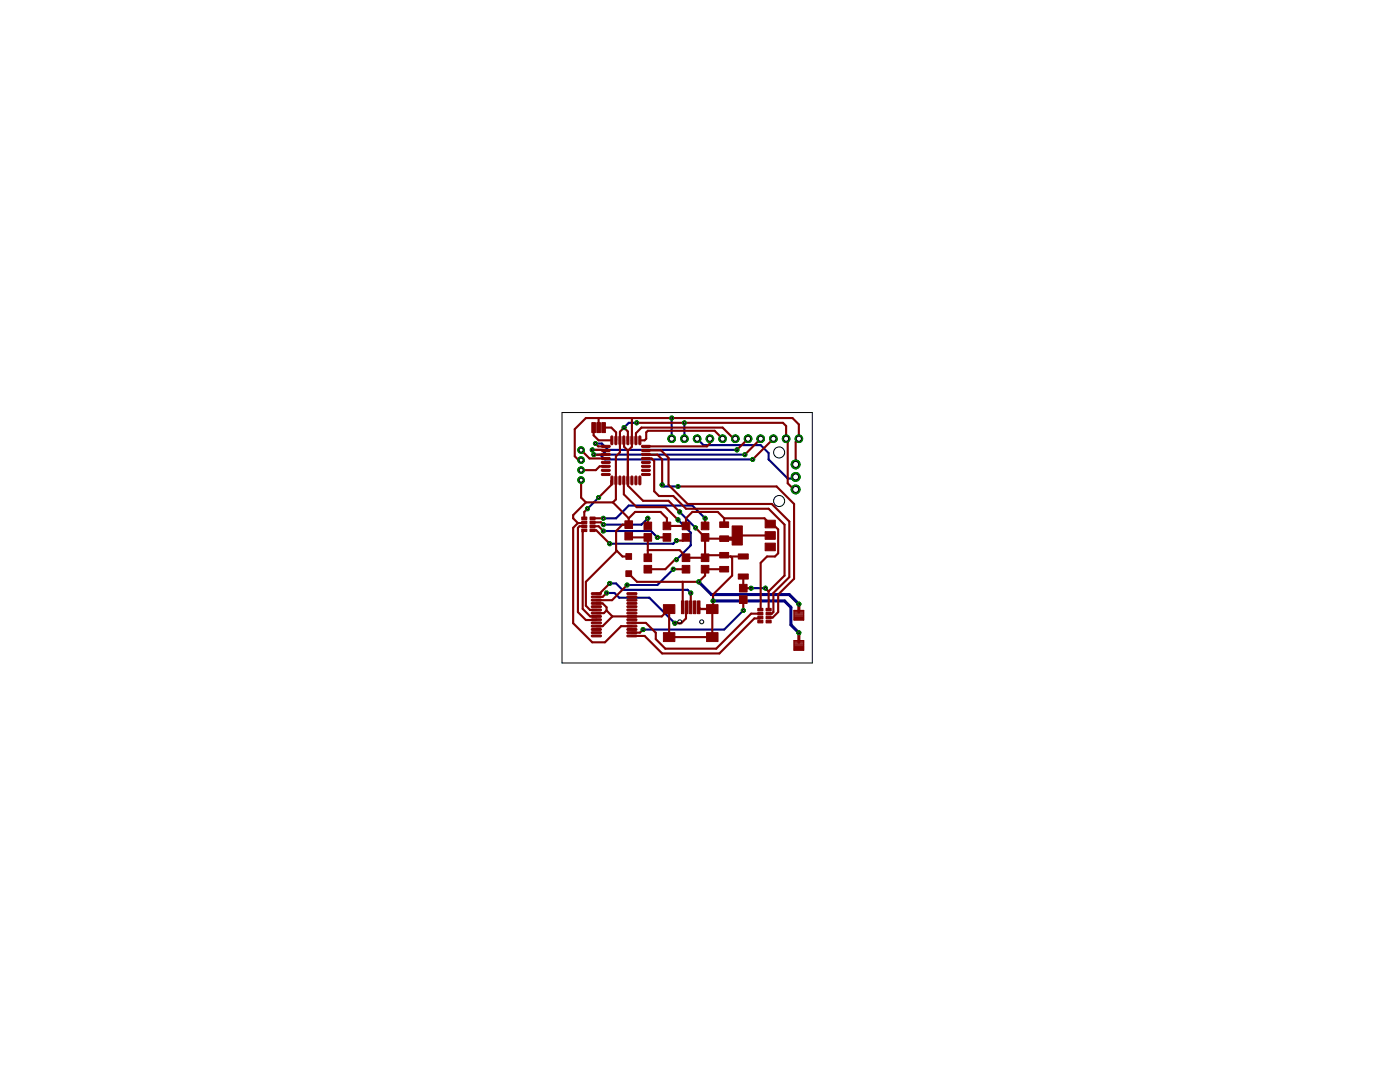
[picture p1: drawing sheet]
<svg xmlns="http://www.w3.org/2000/svg" width="279mm" height="216mm" viewBox="0 0 279 216" stroke-linecap="round" stroke-linejoin="round" font-family="sans-serif">
<g fill="none" stroke="#000080" stroke-width=".42">
<path d="M118.2 89.8h1.9l1 .9h27.6M118.5 90.7h1.3l.9 1h29.5M118.8 88.5h1.3l1.3 1.3h25.7M119.5 99.3l-2.3 2.2M127.1 84.4h-1.6l-1 .9M132.1 96.8l.4 .3h2.8M134 83.4v4.1M136.6 84.4v3.1M139.1 87.5l1.3 1.3h11.4l1.6 1.6v1.3l3.8 3.8h1.3l.3-.3M120.4 103.4h2.6l2.5-2.5h12.7l2.5 2.5M120.4 106h9.5l1.3 1.2M121.1 118.3h1.5l1 1h6l5.1 5.1"/>
<path d="M121.7 116.4h1.3l1.2 1.3h13l.7 .6M129.3 103.4l-1.3 1.3h-7.6M134.4 113.6l-3.2 3.1M135 107.9l-.6 .6h-12.7M135.3 103.7l2.6 2.6v2.5l-2.9 2.9M135.6 102.2l3.2 3.1M149.9 117.4h2.9M148.3 121.8l-3.8 3.8h-16.2"/>
</g>
<path d="M139.4 116.1l2.6 2.5h15.5l1.9 1.9M142.3 119.9h14.3l1.2 1.3v3.5l1.6 1.6" fill="none" stroke="#000080" stroke-width=".61"/>
<path d="M125.2 116.7h6" fill="none" stroke="#000080" stroke-width=".38"/>
<circle cx="116" cy="93.8" r=".66" fill="#008000" stroke="#008000" stroke-width=".2"/>
<circle cx="116" cy="93.8" r=".4" fill="#fff" stroke="#000" stroke-width=".2"/>
<circle cx="116" cy="95.8" r=".66" fill="#008000" stroke="#008000" stroke-width=".2"/>
<circle cx="116" cy="95.8" r=".4" fill="#fff" stroke="#000" stroke-width=".2"/>
<circle cx="116" cy="91.8" r=".66" fill="#008000" stroke="#008000" stroke-width=".2"/>
<circle cx="116" cy="91.8" r=".4" fill="#fff" stroke="#000" stroke-width=".2"/>
<circle cx="116" cy="89.8" r=".66" fill="#008000" stroke="#008000" stroke-width=".2"/>
<circle cx="116" cy="89.8" r=".4" fill="#fff" stroke="#000" stroke-width=".2"/>
<circle cx="134" cy="87.5" r=".76" fill="#008000" stroke="#008000" stroke-width=".2"/>
<circle cx="134" cy="87.5" r=".51" fill="#fff" stroke="#000" stroke-width=".2"/>
<circle cx="136.6" cy="87.5" r=".76" fill="#008000" stroke="#008000" stroke-width=".2"/>
<circle cx="136.6" cy="87.5" r=".51" fill="#fff" stroke="#000" stroke-width=".2"/>
<circle cx="139.1" cy="87.5" r=".76" fill="#008000" stroke="#008000" stroke-width=".2"/>
<circle cx="139.1" cy="87.5" r=".51" fill="#fff" stroke="#000" stroke-width=".2"/>
<circle cx="141.7" cy="87.5" r=".76" fill="#008000" stroke="#008000" stroke-width=".2"/>
<circle cx="141.7" cy="87.5" r=".51" fill="#fff" stroke="#000" stroke-width=".2"/>
<circle cx="144.2" cy="87.5" r=".76" fill="#008000" stroke="#008000" stroke-width=".2"/>
<circle cx="144.2" cy="87.5" r=".51" fill="#fff" stroke="#000" stroke-width=".2"/>
<circle cx="146.7" cy="87.5" r=".76" fill="#008000" stroke="#008000" stroke-width=".2"/>
<circle cx="146.7" cy="87.5" r=".51" fill="#fff" stroke="#000" stroke-width=".2"/>
<circle cx="149.3" cy="87.5" r=".76" fill="#008000" stroke="#008000" stroke-width=".2"/>
<circle cx="149.3" cy="87.5" r=".51" fill="#fff" stroke="#000" stroke-width=".2"/>
<circle cx="151.8" cy="87.5" r=".76" fill="#008000" stroke="#008000" stroke-width=".2"/>
<circle cx="151.8" cy="87.5" r=".51" fill="#fff" stroke="#000" stroke-width=".2"/>
<circle cx="154.3" cy="87.5" r=".76" fill="#008000" stroke="#008000" stroke-width=".2"/>
<circle cx="154.3" cy="87.5" r=".51" fill="#fff" stroke="#000" stroke-width=".2"/>
<circle cx="156.9" cy="87.5" r=".76" fill="#008000" stroke="#008000" stroke-width=".2"/>
<circle cx="156.9" cy="87.5" r=".51" fill="#fff" stroke="#000" stroke-width=".2"/>
<circle cx="159.4" cy="87.5" r=".76" fill="#008000" stroke="#008000" stroke-width=".2"/>
<circle cx="159.4" cy="87.5" r=".51" fill="#fff" stroke="#000" stroke-width=".2"/>
<circle cx="158.8" cy="97.7" r=".89" fill="#008000" stroke="#008000" stroke-width=".2"/>
<circle cx="158.8" cy="97.7" r=".59" fill="#fff" stroke="#000" stroke-width=".2"/>
<circle cx="158.8" cy="92.7" r=".89" fill="#008000" stroke="#008000" stroke-width=".2"/>
<circle cx="158.8" cy="92.7" r=".59" fill="#fff" stroke="#000" stroke-width=".2"/>
<circle cx="158.8" cy="95.2" r=".89" fill="#008000" stroke="#008000" stroke-width=".2"/>
<circle cx="158.8" cy="95.2" r=".59" fill="#fff" stroke="#000" stroke-width=".2"/>
<circle cx="147.1" cy="89.8" r=".4" fill="#008000" stroke="#008000" stroke-width=".2"/>
<circle cx="147.1" cy="89.8" r=".19" fill="#fff" stroke="#000" stroke-width=".2"/>
<circle cx="118.8" cy="88.5" r=".4" fill="#008000" stroke="#008000" stroke-width=".2"/>
<circle cx="118.8" cy="88.5" r=".19" fill="#fff" stroke="#000" stroke-width=".2"/>
<circle cx="152.8" cy="117.4" r=".4" fill="#008000" stroke="#008000" stroke-width=".2"/>
<circle cx="152.8" cy="117.4" r=".19" fill="#fff" stroke="#000" stroke-width=".2"/>
<circle cx="149.9" cy="117.4" r=".4" fill="#008000" stroke="#008000" stroke-width=".2"/>
<circle cx="149.9" cy="117.4" r=".19" fill="#fff" stroke="#000" stroke-width=".2"/>
<circle cx="148.7" cy="90.7" r=".4" fill="#008000" stroke="#008000" stroke-width=".2"/>
<circle cx="148.7" cy="90.7" r=".19" fill="#fff" stroke="#000" stroke-width=".2"/>
<circle cx="118.2" cy="89.8" r=".4" fill="#008000" stroke="#008000" stroke-width=".2"/>
<circle cx="118.2" cy="89.8" r=".19" fill="#fff" stroke="#000" stroke-width=".2"/>
<circle cx="150.2" cy="91.7" r=".4" fill="#008000" stroke="#008000" stroke-width=".2"/>
<circle cx="150.2" cy="91.7" r=".19" fill="#fff" stroke="#000" stroke-width=".2"/>
<circle cx="118.5" cy="90.7" r=".4" fill="#008000" stroke="#008000" stroke-width=".2"/>
<circle cx="118.5" cy="90.7" r=".19" fill="#fff" stroke="#000" stroke-width=".2"/>
<circle cx="135.3" cy="103.7" r=".4" fill="#008000" stroke="#008000" stroke-width=".2"/>
<circle cx="135.3" cy="103.7" r=".19" fill="#fff" stroke="#000" stroke-width=".2"/>
<circle cx="135" cy="111.7" r=".4" fill="#008000" stroke="#008000" stroke-width=".2"/>
<circle cx="135" cy="111.7" r=".19" fill="#fff" stroke="#000" stroke-width=".2"/>
<circle cx="117.2" cy="101.5" r=".4" fill="#008000" stroke="#008000" stroke-width=".2"/>
<circle cx="117.2" cy="101.5" r=".19" fill="#fff" stroke="#000" stroke-width=".2"/>
<circle cx="119.5" cy="99.3" r=".4" fill="#008000" stroke="#008000" stroke-width=".2"/>
<circle cx="119.5" cy="99.3" r=".19" fill="#fff" stroke="#000" stroke-width=".2"/>
<circle cx="135.6" cy="102.2" r=".4" fill="#008000" stroke="#008000" stroke-width=".2"/>
<circle cx="135.6" cy="102.2" r=".19" fill="#fff" stroke="#000" stroke-width=".2"/>
<circle cx="138.8" cy="105.3" r=".4" fill="#008000" stroke="#008000" stroke-width=".2"/>
<circle cx="138.8" cy="105.3" r=".19" fill="#fff" stroke="#000" stroke-width=".2"/>
<circle cx="142.3" cy="119.9" r=".4" fill="#008000" stroke="#008000" stroke-width=".2"/>
<circle cx="142.3" cy="119.9" r=".19" fill="#fff" stroke="#000" stroke-width=".2"/>
<circle cx="159.4" cy="126.3" r=".4" fill="#008000" stroke="#008000" stroke-width=".2"/>
<circle cx="159.4" cy="126.3" r=".19" fill="#fff" stroke="#000" stroke-width=".2"/>
<circle cx="134" cy="83.4" r=".4" fill="#008000" stroke="#008000" stroke-width=".2"/>
<circle cx="134" cy="83.4" r=".19" fill="#fff" stroke="#000" stroke-width=".2"/>
<circle cx="136.6" cy="84.4" r=".4" fill="#008000" stroke="#008000" stroke-width=".2"/>
<circle cx="136.6" cy="84.4" r=".19" fill="#fff" stroke="#000" stroke-width=".2"/>
<circle cx="124.5" cy="85.3" r=".4" fill="#008000" stroke="#008000" stroke-width=".2"/>
<circle cx="124.5" cy="85.3" r=".19" fill="#fff" stroke="#000" stroke-width=".2"/>
<circle cx="127.1" cy="84.4" r=".4" fill="#008000" stroke="#008000" stroke-width=".2"/>
<circle cx="127.1" cy="84.4" r=".19" fill="#fff" stroke="#000" stroke-width=".2"/>
<circle cx="134.4" cy="113.6" r=".4" fill="#008000" stroke="#008000" stroke-width=".2"/>
<circle cx="134.4" cy="113.6" r=".19" fill="#fff" stroke="#000" stroke-width=".2"/>
<circle cx="125.2" cy="116.7" r=".4" fill="#008000" stroke="#008000" stroke-width=".2"/>
<circle cx="125.2" cy="116.7" r=".19" fill="#fff" stroke="#000" stroke-width=".2"/>
<circle cx="135.3" cy="97.1" r=".4" fill="#008000" stroke="#008000" stroke-width=".2"/>
<circle cx="135.3" cy="97.1" r=".19" fill="#fff" stroke="#000" stroke-width=".2"/>
<circle cx="132.1" cy="96.8" r=".4" fill="#008000" stroke="#008000" stroke-width=".2"/>
<circle cx="132.1" cy="96.8" r=".19" fill="#fff" stroke="#000" stroke-width=".2"/>
<circle cx="139.4" cy="116.1" r=".4" fill="#008000" stroke="#008000" stroke-width=".2"/>
<circle cx="139.4" cy="116.1" r=".19" fill="#fff" stroke="#000" stroke-width=".2"/>
<circle cx="159.4" cy="120.5" r=".4" fill="#008000" stroke="#008000" stroke-width=".2"/>
<circle cx="159.4" cy="120.5" r=".19" fill="#fff" stroke="#000" stroke-width=".2"/>
<circle cx="128.3" cy="125.6" r=".4" fill="#008000" stroke="#008000" stroke-width=".2"/>
<circle cx="128.3" cy="125.6" r=".19" fill="#fff" stroke="#000" stroke-width=".2"/>
<circle cx="148.3" cy="121.8" r=".4" fill="#008000" stroke="#008000" stroke-width=".2"/>
<circle cx="148.3" cy="121.8" r=".19" fill="#fff" stroke="#000" stroke-width=".2"/>
<circle cx="121.7" cy="116.4" r=".4" fill="#008000" stroke="#008000" stroke-width=".2"/>
<circle cx="121.7" cy="116.4" r=".19" fill="#fff" stroke="#000" stroke-width=".2"/>
<circle cx="137.9" cy="118.3" r=".4" fill="#008000" stroke="#008000" stroke-width=".2"/>
<circle cx="137.9" cy="118.3" r=".19" fill="#fff" stroke="#000" stroke-width=".2"/>
<circle cx="121.1" cy="118.3" r=".4" fill="#008000" stroke="#008000" stroke-width=".2"/>
<circle cx="121.1" cy="118.3" r=".19" fill="#fff" stroke="#000" stroke-width=".2"/>
<circle cx="134.7" cy="124.4" r=".4" fill="#008000" stroke="#008000" stroke-width=".2"/>
<circle cx="134.7" cy="124.4" r=".19" fill="#fff" stroke="#000" stroke-width=".2"/>
<circle cx="129.3" cy="103.4" r=".4" fill="#008000" stroke="#008000" stroke-width=".2"/>
<circle cx="129.3" cy="103.4" r=".19" fill="#fff" stroke="#000" stroke-width=".2"/>
<circle cx="120.4" cy="104.7" r=".4" fill="#008000" stroke="#008000" stroke-width=".2"/>
<circle cx="120.4" cy="104.7" r=".19" fill="#fff" stroke="#000" stroke-width=".2"/>
<circle cx="140.7" cy="103.4" r=".4" fill="#008000" stroke="#008000" stroke-width=".2"/>
<circle cx="140.7" cy="103.4" r=".19" fill="#fff" stroke="#000" stroke-width=".2"/>
<circle cx="120.4" cy="103.4" r=".4" fill="#008000" stroke="#008000" stroke-width=".2"/>
<circle cx="120.4" cy="103.4" r=".19" fill="#fff" stroke="#000" stroke-width=".2"/>
<circle cx="120.4" cy="106" r=".4" fill="#008000" stroke="#008000" stroke-width=".2"/>
<circle cx="120.4" cy="106" r=".19" fill="#fff" stroke="#000" stroke-width=".2"/>
<circle cx="131.2" cy="107.2" r=".4" fill="#008000" stroke="#008000" stroke-width=".2"/>
<circle cx="131.2" cy="107.2" r=".19" fill="#fff" stroke="#000" stroke-width=".2"/>
<circle cx="121.7" cy="108.5" r=".4" fill="#008000" stroke="#008000" stroke-width=".2"/>
<circle cx="121.7" cy="108.5" r=".19" fill="#fff" stroke="#000" stroke-width=".2"/>
<circle cx="135" cy="107.9" r=".4" fill="#008000" stroke="#008000" stroke-width=".2"/>
<circle cx="135" cy="107.9" r=".19" fill="#fff" stroke="#000" stroke-width=".2"/>
<g fill="#800000" stroke="#800000" stroke-width=".2">
<path d="M120.1 93.7l1.5-.1 .2 .3-.2 .2h-1.4l-.2-.2z" fill-rule="evenodd"/>
<path d="M120.1 92.9l1.5-.1 .2 .2-.2 .3h-1.4l-.2-.3z" fill-rule="evenodd"/>
<path d="M120.1 90.5l1.5-.1 .2 .3-.2 .2h-1.4l-.2-.2z" fill-rule="evenodd"/>
<path d="M120.1 88.9h1.5l.2 .2-.2 .2h-1.4l-.2-.2z" fill-rule="evenodd"/>
<path d="M122 87h.1l.2 .2v1.3l-.2 .3-.2-.3z" fill-rule="evenodd"/>
<path d="M122.8 87h.1l.2 .2v1.3l-.2 .3-.2-.3z" fill-rule="evenodd"/>
<path d="M123.6 87h.1l.2 .2v1.3l-.2 .3-.2-.3z" fill-rule="evenodd"/>
<path d="M124.4 87h.1l.2 .2v1.3l-.2 .3-.2-.3z" fill-rule="evenodd"/>
<path d="M125.2 87h.1l.2 .2v1.3l-.2 .3-.2-.3z" fill-rule="evenodd"/>
<path d="M126.8 87h.1l.2 .2v1.3l-.2 .3-.2-.3z" fill-rule="evenodd"/>
<path d="M126 87h.1l.2 .2v1.3l-.2 .3-.2-.3z" fill-rule="evenodd"/>
<path d="M127.5 87h.2l.2 .2v1.3l-.2 .3-.2-.3z" fill-rule="evenodd"/>
<path d="M122.8 95h.1l.2 .2v1.3l-.2 .3-.2-.3z" fill-rule="evenodd"/>
<path d="M123.6 95h.1l.2 .2v1.3l-.2 .3-.2-.3z" fill-rule="evenodd"/>
<path d="M122 95h.1l.2 .2v1.3l-.2 .3-.2-.3z" fill-rule="evenodd"/>
<path d="M120.1 92.1h1.5l.2 .2-.2 .2h-1.4l-.2-.2z" fill-rule="evenodd"/>
<path d="M120.1 89.7h1.5l.2 .2-.2 .2h-1.4l-.2-.2z" fill-rule="evenodd"/>
<path d="M120.1 91.3h1.5l.2 .2-.2 .2h-1.4l-.2-.2z" fill-rule="evenodd"/>
<path d="M120.1 94.5h1.5l.2 .2-.2 .2h-1.4l-.2-.2z" fill-rule="evenodd"/>
<path d="M125.2 95h.1l.2 .2v1.3l-.2 .3-.2-.3z" fill-rule="evenodd"/>
<path d="M126 95h.1l.2 .2v1.3l-.2 .3-.2-.3z" fill-rule="evenodd"/>
<path d="M126.8 95h.1l.2 .2v1.3l-.2 .3-.2-.3z" fill-rule="evenodd"/>
<path d="M124.4 95h.1l.2 .2v1.3l-.2 .3-.2-.3z" fill-rule="evenodd"/>
<path d="M127.5 95h.2l.2 .2v1.3l-.2 .3-.2-.3z" fill-rule="evenodd"/>
<path d="M128.1 94.5h1.5l.2 .2-.2 .2h-1.4l-.2-.2z" fill-rule="evenodd"/>
<path d="M128.1 93.7l1.5-.1 .2 .3-.2 .2h-1.4l-.2-.2z" fill-rule="evenodd"/>
<path d="M128.1 92.9l1.5-.1 .2 .2-.2 .3h-1.4l-.2-.3z" fill-rule="evenodd"/>
<path d="M128.1 92.1h1.5l.2 .2-.2 .2h-1.4l-.2-.2z" fill-rule="evenodd"/>
<path d="M128.1 90.5l1.5-.1 .2 .3-.2 .2h-1.4l-.2-.2z" fill-rule="evenodd"/>
<path d="M128.1 91.3h1.5l.2 .2-.2 .2h-1.4l-.2-.2z" fill-rule="evenodd"/>
<path d="M128.1 88.9h1.5l.2 .2-.2 .2h-1.4l-.2-.2z" fill-rule="evenodd"/>
<path d="M128.1 89.7h1.5l.2 .2-.2 .2h-1.4l-.2-.2z" fill-rule="evenodd"/>
<path d="M125.1 126.8l1.8-.1 .2 .2-.2 .2h-1.6z" fill-rule="evenodd"/>
<path d="M125.1 126.1l1.8-.1 .2 .2-.2 .2h-1.6z" fill-rule="evenodd"/>
<path d="M125.1 125.5l1.8-.1 .2 .2-.2 .2h-1.6z" fill-rule="evenodd"/>
<path d="M125.1 124.8h1.8l.2 .1-.2 .2h-1.6z" fill-rule="evenodd"/>
<path d="M125.1 124.2l1.8-.1 .2 .2-.2 .2h-1.6z" fill-rule="evenodd"/>
<path d="M125.1 123.5h1.8l.2 .2-.2 .1h-1.6z" fill-rule="evenodd"/>
<path d="M125.1 122.9l1.8-.1 .2 .2-.2 .2h-1.6z" fill-rule="evenodd"/>
<path d="M125.1 122.2h1.8l.2 .1-.2 .2h-1.6z" fill-rule="evenodd"/>
<path d="M125.1 121.6l1.8-.1 .2 .2-.2 .2h-1.6z" fill-rule="evenodd"/>
<path d="M125.1 120.9h1.8l.2 .2-.2 .1h-1.6z" fill-rule="evenodd"/>
<path d="M125.1 120.3l1.8-.1 .2 .2-.2 .2h-1.6z" fill-rule="evenodd"/>
<path d="M125.1 119.6h1.8l.2 .2-.2 .2h-1.6z" fill-rule="evenodd"/>
<path d="M125.1 119l1.8-.1 .2 .2-.2 .2h-1.6z" fill-rule="evenodd"/>
<path d="M125.1 118.3h1.8l.2 .1-.2 .2h-1.6z" fill-rule="evenodd"/>
<path d="M118.1 118.3h1.8l.1 .1-.1 .2h-1.7z" fill-rule="evenodd"/>
<path d="M118.1 119l1.8-.1 .1 .2-.1 .2h-1.7z" fill-rule="evenodd"/>
<path d="M118.1 119.6h1.8l.1 .2-.1 .2h-1.7z" fill-rule="evenodd"/>
<path d="M118.1 120.3l1.8-.1 .1 .2-.1 .2h-1.7z" fill-rule="evenodd"/>
<path d="M118.1 120.9h1.8l.1 .2-.1 .1h-1.7z" fill-rule="evenodd"/>
<path d="M118.1 121.6l1.8-.1 .1 .2-.1 .2h-1.7z" fill-rule="evenodd"/>
<path d="M118.1 122.2h1.8l.1 .1-.1 .2h-1.7z" fill-rule="evenodd"/>
<path d="M118.1 122.9l1.8-.1 .1 .2-.1 .2h-1.7z" fill-rule="evenodd"/>
<path d="M118.1 123.5h1.8l.1 .2-.1 .1h-1.7z" fill-rule="evenodd"/>
<path d="M118.1 124.2l1.8-.1 .1 .2-.1 .2h-1.7z" fill-rule="evenodd"/>
<path d="M118.1 124.8h1.8l.1 .1-.1 .2h-1.7z" fill-rule="evenodd"/>
<path d="M118.1 125.5l1.8-.1 .1 .2-.1 .2h-1.7z" fill-rule="evenodd"/>
<path d="M118.1 126.1l1.8-.1 .1 .2-.1 .2h-1.7z" fill-rule="evenodd"/>
<path d="M118.1 126.8l1.8-.1 .1 .2-.1 .2h-1.7z" fill-rule="evenodd"/>
</g>
<g fill="#800000" stroke="#800000" stroke-width=".2">
<path d="M128.5 112.8h1.5v1.5h-1.5z"/>
<path d="M128.5 110.5h1.5v1.6h-1.5z"/>
<path d="M124.7 103.9h1.5v1.6h-1.5z"/>
<path d="M124.7 106.2h1.5v1.5h-1.5z"/>
<path d="M147.6 116.6h1.5v1.5h-1.5z"/>
<path d="M147.6 118.9h1.5v1.5h-1.5z"/>
<path d="M143.6 104.1h1.8v1.1h-1.8z"/>
<path d="M143.6 106.9h1.8v1.1h-1.8z"/>
<path d="M143.6 113h1.8v1.1h-1.8z"/>
<path d="M143.6 110.2h1.8v1.1h-1.8z"/>
<path d="M136.1 112.8h1.6v1.5h-1.6z"/>
<path d="M136.1 110.5h1.6v1.6h-1.6z"/>
<path d="M140 112.8h1.5v1.5h-1.5z"/>
<path d="M140 110.5h1.5v1.6h-1.5z"/>
<path d="M152.7 108.4h2v1.5h-2z"/>
<path d="M152.7 106.1h2v1.5h-2z"/>
<path d="M152.7 103.8h2v1.5h-2z"/>
<path d="M146.1 104.9h2v3.9h-2z"/>
<path d="M132.3 106.5h1.6v1.5h-1.6z"/>
<path d="M132.3 104.2h1.6v1.5h-1.6z"/>
<path d="M136.1 106.5h1.6v1.5h-1.6z"/>
<path d="M136.1 104.2h1.6v1.5h-1.6z"/>
<path d="M140 106.5h1.5v1.5h-1.5z"/>
<path d="M140 104.2h1.5v1.5h-1.5z"/>
<path d="M128.5 106.5h1.5v1.5h-1.5z"/>
<path d="M128.5 104.2h1.5v1.5h-1.5z"/>
<path d="M124.9 110.5h1.1v1.1h-1.1z"/>
<path d="M124.9 113.9h1.1v1.1h-1.1z"/>
<path d="M147.3 110.5h2v1h-2z"/>
<path d="M147.3 114.5h2v1h-2z"/>
<path d="M152.9 123.8h1v.5h-1z"/>
<path d="M152.9 123h1v.5h-1z"/>
<path d="M152.9 122.2h1v.5h-1z"/>
<path d="M152.9 121.4h1v.5h-1z"/>
<path d="M151.2 121.4h1.1v.5h-1.1z"/>
<path d="M151.2 122.2h1.1v.5h-1.1z"/>
<path d="M151.2 123h1.1v.5h-1.1z"/>
<path d="M151.2 123.8h1.1v.5h-1.1z"/>
<path d="M116.1 103.2h1v.5h-1z"/>
<path d="M116.1 104h1v.5h-1z"/>
<path d="M116.1 104.8h1v.5h-1z"/>
<path d="M116.1 105.6h1v.5h-1z"/>
<path d="M117.8 105.6h1v.5h-1z"/>
<path d="M117.8 104.8h1v.5h-1z"/>
<path d="M117.8 104h1v.5h-1z"/>
<path d="M117.8 103.2h1v.5h-1z"/>
<path d="M139.2 119.9h.5v2.5h-.5z"/>
<path d="M138.4 119.9h.5v2.5h-.5z"/>
<path d="M137.6 119.9h.5v2.5h-.5z"/>
<path d="M136.8 119.9h.5v2.5h-.5z"/>
<path d="M136 119.9h.5v2.5h-.5z"/>
<path d="M141 126.2h2.3v1.8h-2.3z"/>
<path d="M141 120.6h2.3v1.8h-2.3z"/>
<path d="M132.4 126.2h2.3v1.8h-2.3z"/>
<path d="M132.4 120.6h2.3v1.8h-2.3z"/>
<path d="M119.1 84.3h.7v2h-.7z"/>
<path d="M118.1 84.3h.7v2h-.7z"/>
<path d="M120.1 84.3h.7v2h-.7z"/>
</g>
<g fill="none" stroke="#800000" stroke-width=".42">
<path d="M116 89.8l1.6 1.7h3.3M116 91.8h-.5l-.8-.8v-5.4l2.2-2.2h41.3l1.2 1.3v2.8l-.6 .7v4.5M116 95.8v3.5l.9 .9M118.2 89.8h2.6l.1 .1M118.5 85.3v1.6l1 1h2.5M118.8 88.5l.6 .6h1.5M119.5 83.4v1.9M120.5 85.3h1.5l1 1v1.5M120.9 90.7h-2.4M120.9 93h-1.2l-.8 .8h-2.9M122.1 95.9l-.1 .1v.8l-2.5 2.5M123 87.8l-.1 .1"/>
<path d="M124.5 95.9v2.7l2.6 2.6h5.7l2.5 2.5M124.5 87.9v1.2l.8 .8v7l3 3h5.1l2.2 2.3M125.3 87.9v-1.8l-.8-.8-.8 .8v4.2l-.8 .8v8.6l-.6 .5M126.1 83.4v5.7l-.8 .9M126.1 87.9h.1M127.1 84.4h29.2l.6 .6v2.5l.3 .4v8.5l1.2 1.3h.4M128.9 91.5h1.1l.6 .5v6l.9 1h2.9l2.5 2.5h16.5l3.2 3.2v10.2l-3.2 3.1M128.9 89.9h3l1.5 1.5v5.4l3.8 3.8h16.8l3.5 3.5v11.1l-3.2 3.1v3.8l-.2 .3h-.7M128.9 90.7h2.3l.9 1v5.1M135.3 97.1h19.7l3.5 3.5v14.9l-3.2 3.1v3.5l-1.1 1.1h-.8M141.7 87.5v1l-.6 .6h-12.2M144.2 87.5l-1.6-1.5h-13.3l-.3 .3v1.2l-.3 .4h-1"/>
<path d="M146.7 87.5h-.3l-2.2-2.2h-16.2l-1.1 1.1v1.5M149.3 87.5l-2.2 2.3M151.8 87.5l-3.1 3.2M154.3 87.5l-4.1 4.2M115.3 104.4l-.9 .9v19.1l3.8 3.8h2.5l3.3-3.3h2.1M116.6 105.8l-.3 .3v15.4l1.5 1.5h1.2M116.6 104.2l-.1 .2h-1.2M116.6 105h-1l-.3 .3v16.8l1.6 1.6h2.1M116.9 100.2l-2.5 2.6v.6l.9 1M116.9 100.2h5.4M117.2 101.5l-.6 .7v1.2M118.3 105.8h.7l2.7 2.7"/>
<path d="M118.3 103.4h2.1M118.3 104.2h1.6l.5 .5M118.3 105h1.2l.9 1M121.1 118.3l-.8 .8h-1.3M121.7 116.4l-2 2h-.7M122.3 100.2l3.2 3.2M123.1 109.9l-6.2 6.2v4.8l.9 .8h1.2M125.2 116.7l-3 3.1h-3.2M125.5 107l.2 .2h3.6v4.1M125.5 103.4l1.2-1.2h5.1l1.3 1.2v1.5h3.8v-1.5l1.3-1.2h5.1l1.2 1.2M125.5 103.4v1.3h-1.3l-1.2 1.3v3.8l1.2 1.2h1.3M129.3 103.4v1.5"/>
<path d="M131.2 107.2h1.9M134.4 113.6h2.5M135 111.7h-.3l-1.9 1.9h-3.5M136.2 116.1v5.1M136.9 107.2l-.6 .7h-1.3M137.9 118.3v2.9M138.8 105.3l1.9 1.9v4.1h-3.8v-.3l-1.3-1.2h-6.3M140.7 110.8h3.8l.3 .2h3.5M140.7 107.5h3.8M140.7 103.4v1.5M144.5 113.6h-3.8v1.3l-1.3 1.2h-12.3l-1.6-1.6M144.5 103.4h8.1l1.1 1.2h.5l1.1 1v4.8l-.6 .6h-1.6l-1.3 1.3-.1 9.3"/>
<path d="M144.5 103.4v1.3M145.8 111l.3 .4v3.5l-3.8 3.7v2.9h-2.5M147.1 106.8h6.6M148.3 115v2.4h1.6M148.3 119.7v2.1M152.8 117.4l.6 .6M153.4 118v3.6M119 120.4h1.3l.8 .8v.6M121.1 121.8l-.6 .5h-1.5M121.1 121.8l1.1 1.2M122.2 123l-1.9 1.9h-1.3M128.3 125.6l-.6 .6h-1.6"/>
<path d="M137.1 121.2l-.2 .1v2.1l-.9 1h-1.3M137.8 121.2h.1M139.4 121.2l.4 .3h2.4v5.6h-8.7v-5.6l-1.4 1.5h-9.9M151.7 123.2l-.1 .2h-1.1l-6.9 7h-11.5l-3.4-3.5h-2.6M151.8 122.5l-1.9-.1-7 7h-10.1l-1.9-1.9v-1.2l-2-2h-2.8"/>
</g>
<g fill="none" stroke="#800000" stroke-width=".25">
<path d="M158.5 121.8h1.9v1.9h-1.9zM158.5 127.8h1.9v2h-1.9zM158.5 129.6h1.9M158.5 129.4h1.9M158.5 129.2h1.9M158.5 129h1.9M158.5 128.7h1.9M158.5 128.5h1.9M158.5 128.3h1.9M158.5 128.1h1.9M158.5 123.6h1.9M158.5 123.4h1.9"/>
<path d="M158.5 123.2h1.9M158.5 123h1.9M158.5 122.7h1.9M158.5 122.5h1.9M158.5 122.3h1.9M158.5 122.1h1.9"/>
</g>
<path d="M159.4 120.5v1.6M159.4 126.3v1.9" fill="none" stroke="#800000" stroke-width=".61"/>
<path d="M147.1 106.8l-.6 .7h-2" fill="none" stroke="#800000" stroke-width=".83"/>
<circle cx="116" cy="93.8" r=".66" fill="#008000" stroke="#008000" stroke-width=".2"/>
<circle cx="116" cy="93.8" r=".4" fill="#fff" stroke="#000" stroke-width=".2"/>
<circle cx="116" cy="95.8" r=".66" fill="#008000" stroke="#008000" stroke-width=".2"/>
<circle cx="116" cy="95.8" r=".4" fill="#fff" stroke="#000" stroke-width=".2"/>
<circle cx="116" cy="91.8" r=".66" fill="#008000" stroke="#008000" stroke-width=".2"/>
<circle cx="116" cy="91.8" r=".4" fill="#fff" stroke="#000" stroke-width=".2"/>
<circle cx="116" cy="89.8" r=".66" fill="#008000" stroke="#008000" stroke-width=".2"/>
<circle cx="116" cy="89.8" r=".4" fill="#fff" stroke="#000" stroke-width=".2"/>
<circle cx="134" cy="87.5" r=".76" fill="#008000" stroke="#008000" stroke-width=".2"/>
<circle cx="134" cy="87.5" r=".51" fill="#fff" stroke="#000" stroke-width=".2"/>
<circle cx="136.6" cy="87.5" r=".76" fill="#008000" stroke="#008000" stroke-width=".2"/>
<circle cx="136.6" cy="87.5" r=".51" fill="#fff" stroke="#000" stroke-width=".2"/>
<circle cx="139.1" cy="87.5" r=".76" fill="#008000" stroke="#008000" stroke-width=".2"/>
<circle cx="139.1" cy="87.5" r=".51" fill="#fff" stroke="#000" stroke-width=".2"/>
<circle cx="141.7" cy="87.5" r=".76" fill="#008000" stroke="#008000" stroke-width=".2"/>
<circle cx="141.7" cy="87.5" r=".51" fill="#fff" stroke="#000" stroke-width=".2"/>
<circle cx="144.2" cy="87.5" r=".76" fill="#008000" stroke="#008000" stroke-width=".2"/>
<circle cx="144.2" cy="87.5" r=".51" fill="#fff" stroke="#000" stroke-width=".2"/>
<circle cx="146.7" cy="87.5" r=".76" fill="#008000" stroke="#008000" stroke-width=".2"/>
<circle cx="146.7" cy="87.5" r=".51" fill="#fff" stroke="#000" stroke-width=".2"/>
<circle cx="149.3" cy="87.5" r=".76" fill="#008000" stroke="#008000" stroke-width=".2"/>
<circle cx="149.3" cy="87.5" r=".51" fill="#fff" stroke="#000" stroke-width=".2"/>
<circle cx="151.8" cy="87.5" r=".76" fill="#008000" stroke="#008000" stroke-width=".2"/>
<circle cx="151.8" cy="87.5" r=".51" fill="#fff" stroke="#000" stroke-width=".2"/>
<circle cx="154.3" cy="87.5" r=".76" fill="#008000" stroke="#008000" stroke-width=".2"/>
<circle cx="154.3" cy="87.5" r=".51" fill="#fff" stroke="#000" stroke-width=".2"/>
<circle cx="156.9" cy="87.5" r=".76" fill="#008000" stroke="#008000" stroke-width=".2"/>
<circle cx="156.9" cy="87.5" r=".51" fill="#fff" stroke="#000" stroke-width=".2"/>
<circle cx="159.4" cy="87.5" r=".76" fill="#008000" stroke="#008000" stroke-width=".2"/>
<circle cx="159.4" cy="87.5" r=".51" fill="#fff" stroke="#000" stroke-width=".2"/>
<circle cx="158.8" cy="97.7" r=".89" fill="#008000" stroke="#008000" stroke-width=".2"/>
<circle cx="158.8" cy="97.7" r=".59" fill="#fff" stroke="#000" stroke-width=".2"/>
<circle cx="158.8" cy="92.7" r=".89" fill="#008000" stroke="#008000" stroke-width=".2"/>
<circle cx="158.8" cy="92.7" r=".59" fill="#fff" stroke="#000" stroke-width=".2"/>
<circle cx="158.8" cy="95.2" r=".89" fill="#008000" stroke="#008000" stroke-width=".2"/>
<circle cx="158.8" cy="95.2" r=".59" fill="#fff" stroke="#000" stroke-width=".2"/>
<circle cx="147.1" cy="89.8" r=".4" fill="#008000" stroke="#008000" stroke-width=".2"/>
<circle cx="147.1" cy="89.8" r=".19" fill="#fff" stroke="#000" stroke-width=".2"/>
<circle cx="118.8" cy="88.5" r=".4" fill="#008000" stroke="#008000" stroke-width=".2"/>
<circle cx="118.8" cy="88.5" r=".19" fill="#fff" stroke="#000" stroke-width=".2"/>
<circle cx="152.8" cy="117.4" r=".4" fill="#008000" stroke="#008000" stroke-width=".2"/>
<circle cx="152.8" cy="117.4" r=".19" fill="#fff" stroke="#000" stroke-width=".2"/>
<circle cx="149.9" cy="117.4" r=".4" fill="#008000" stroke="#008000" stroke-width=".2"/>
<circle cx="149.9" cy="117.4" r=".19" fill="#fff" stroke="#000" stroke-width=".2"/>
<circle cx="148.7" cy="90.7" r=".4" fill="#008000" stroke="#008000" stroke-width=".2"/>
<circle cx="148.7" cy="90.7" r=".19" fill="#fff" stroke="#000" stroke-width=".2"/>
<circle cx="118.2" cy="89.8" r=".4" fill="#008000" stroke="#008000" stroke-width=".2"/>
<circle cx="118.2" cy="89.8" r=".19" fill="#fff" stroke="#000" stroke-width=".2"/>
<circle cx="150.2" cy="91.7" r=".4" fill="#008000" stroke="#008000" stroke-width=".2"/>
<circle cx="150.2" cy="91.7" r=".19" fill="#fff" stroke="#000" stroke-width=".2"/>
<circle cx="118.5" cy="90.7" r=".4" fill="#008000" stroke="#008000" stroke-width=".2"/>
<circle cx="118.5" cy="90.7" r=".19" fill="#fff" stroke="#000" stroke-width=".2"/>
<circle cx="135.3" cy="103.7" r=".4" fill="#008000" stroke="#008000" stroke-width=".2"/>
<circle cx="135.3" cy="103.7" r=".19" fill="#fff" stroke="#000" stroke-width=".2"/>
<circle cx="135" cy="111.7" r=".4" fill="#008000" stroke="#008000" stroke-width=".2"/>
<circle cx="135" cy="111.7" r=".19" fill="#fff" stroke="#000" stroke-width=".2"/>
<circle cx="117.2" cy="101.5" r=".4" fill="#008000" stroke="#008000" stroke-width=".2"/>
<circle cx="117.2" cy="101.5" r=".19" fill="#fff" stroke="#000" stroke-width=".2"/>
<circle cx="119.5" cy="99.3" r=".4" fill="#008000" stroke="#008000" stroke-width=".2"/>
<circle cx="119.5" cy="99.3" r=".19" fill="#fff" stroke="#000" stroke-width=".2"/>
<circle cx="135.6" cy="102.2" r=".4" fill="#008000" stroke="#008000" stroke-width=".2"/>
<circle cx="135.6" cy="102.2" r=".19" fill="#fff" stroke="#000" stroke-width=".2"/>
<circle cx="138.8" cy="105.3" r=".4" fill="#008000" stroke="#008000" stroke-width=".2"/>
<circle cx="138.8" cy="105.3" r=".19" fill="#fff" stroke="#000" stroke-width=".2"/>
<circle cx="142.3" cy="119.9" r=".4" fill="#008000" stroke="#008000" stroke-width=".2"/>
<circle cx="142.3" cy="119.9" r=".19" fill="#fff" stroke="#000" stroke-width=".2"/>
<circle cx="159.4" cy="126.3" r=".4" fill="#008000" stroke="#008000" stroke-width=".2"/>
<circle cx="159.4" cy="126.3" r=".19" fill="#fff" stroke="#000" stroke-width=".2"/>
<circle cx="134" cy="83.4" r=".4" fill="#008000" stroke="#008000" stroke-width=".2"/>
<circle cx="134" cy="83.4" r=".19" fill="#fff" stroke="#000" stroke-width=".2"/>
<circle cx="136.6" cy="84.4" r=".4" fill="#008000" stroke="#008000" stroke-width=".2"/>
<circle cx="136.6" cy="84.4" r=".19" fill="#fff" stroke="#000" stroke-width=".2"/>
<circle cx="124.5" cy="85.3" r=".4" fill="#008000" stroke="#008000" stroke-width=".2"/>
<circle cx="124.5" cy="85.3" r=".19" fill="#fff" stroke="#000" stroke-width=".2"/>
<circle cx="127.1" cy="84.4" r=".4" fill="#008000" stroke="#008000" stroke-width=".2"/>
<circle cx="127.1" cy="84.4" r=".19" fill="#fff" stroke="#000" stroke-width=".2"/>
<circle cx="134.4" cy="113.6" r=".4" fill="#008000" stroke="#008000" stroke-width=".2"/>
<circle cx="134.4" cy="113.6" r=".19" fill="#fff" stroke="#000" stroke-width=".2"/>
<circle cx="125.2" cy="116.7" r=".4" fill="#008000" stroke="#008000" stroke-width=".2"/>
<circle cx="125.2" cy="116.7" r=".19" fill="#fff" stroke="#000" stroke-width=".2"/>
<circle cx="135.3" cy="97.1" r=".4" fill="#008000" stroke="#008000" stroke-width=".2"/>
<circle cx="135.3" cy="97.1" r=".19" fill="#fff" stroke="#000" stroke-width=".2"/>
<circle cx="132.1" cy="96.8" r=".4" fill="#008000" stroke="#008000" stroke-width=".2"/>
<circle cx="132.1" cy="96.8" r=".19" fill="#fff" stroke="#000" stroke-width=".2"/>
<circle cx="139.4" cy="116.1" r=".4" fill="#008000" stroke="#008000" stroke-width=".2"/>
<circle cx="139.4" cy="116.1" r=".19" fill="#fff" stroke="#000" stroke-width=".2"/>
<circle cx="159.4" cy="120.5" r=".4" fill="#008000" stroke="#008000" stroke-width=".2"/>
<circle cx="159.4" cy="120.5" r=".19" fill="#fff" stroke="#000" stroke-width=".2"/>
<circle cx="128.3" cy="125.6" r=".4" fill="#008000" stroke="#008000" stroke-width=".2"/>
<circle cx="128.3" cy="125.6" r=".19" fill="#fff" stroke="#000" stroke-width=".2"/>
<circle cx="148.3" cy="121.8" r=".4" fill="#008000" stroke="#008000" stroke-width=".2"/>
<circle cx="148.3" cy="121.8" r=".19" fill="#fff" stroke="#000" stroke-width=".2"/>
<circle cx="121.7" cy="116.4" r=".4" fill="#008000" stroke="#008000" stroke-width=".2"/>
<circle cx="121.7" cy="116.4" r=".19" fill="#fff" stroke="#000" stroke-width=".2"/>
<circle cx="137.9" cy="118.3" r=".4" fill="#008000" stroke="#008000" stroke-width=".2"/>
<circle cx="137.9" cy="118.3" r=".19" fill="#fff" stroke="#000" stroke-width=".2"/>
<circle cx="121.1" cy="118.3" r=".4" fill="#008000" stroke="#008000" stroke-width=".2"/>
<circle cx="121.1" cy="118.3" r=".19" fill="#fff" stroke="#000" stroke-width=".2"/>
<circle cx="134.7" cy="124.4" r=".4" fill="#008000" stroke="#008000" stroke-width=".2"/>
<circle cx="134.7" cy="124.4" r=".19" fill="#fff" stroke="#000" stroke-width=".2"/>
<circle cx="129.3" cy="103.4" r=".4" fill="#008000" stroke="#008000" stroke-width=".2"/>
<circle cx="129.3" cy="103.4" r=".19" fill="#fff" stroke="#000" stroke-width=".2"/>
<circle cx="120.4" cy="104.7" r=".4" fill="#008000" stroke="#008000" stroke-width=".2"/>
<circle cx="120.4" cy="104.7" r=".19" fill="#fff" stroke="#000" stroke-width=".2"/>
<circle cx="140.7" cy="103.4" r=".4" fill="#008000" stroke="#008000" stroke-width=".2"/>
<circle cx="140.7" cy="103.4" r=".19" fill="#fff" stroke="#000" stroke-width=".2"/>
<circle cx="120.4" cy="103.4" r=".4" fill="#008000" stroke="#008000" stroke-width=".2"/>
<circle cx="120.4" cy="103.4" r=".19" fill="#fff" stroke="#000" stroke-width=".2"/>
<circle cx="120.4" cy="106" r=".4" fill="#008000" stroke="#008000" stroke-width=".2"/>
<circle cx="120.4" cy="106" r=".19" fill="#fff" stroke="#000" stroke-width=".2"/>
<circle cx="131.2" cy="107.2" r=".4" fill="#008000" stroke="#008000" stroke-width=".2"/>
<circle cx="131.2" cy="107.2" r=".19" fill="#fff" stroke="#000" stroke-width=".2"/>
<circle cx="121.7" cy="108.5" r=".4" fill="#008000" stroke="#008000" stroke-width=".2"/>
<circle cx="121.7" cy="108.5" r=".19" fill="#fff" stroke="#000" stroke-width=".2"/>
<circle cx="135" cy="107.9" r=".4" fill="#008000" stroke="#008000" stroke-width=".2"/>
<circle cx="135" cy="107.9" r=".19" fill="#fff" stroke="#000" stroke-width=".2"/>
<g fill="none" stroke="#000" stroke-width=".2">
<path d="M112.2 82.3h49.9v50h-49.9z"/>
<circle cx="155.5" cy="100" r="1.1"/>
<circle cx="155.5" cy="90.3" r="1.1"/>
<circle cx="135.7" cy="124.1" r=".4"/>
<circle cx="140" cy="124.1" r=".4"/>
</g>
</svg>
